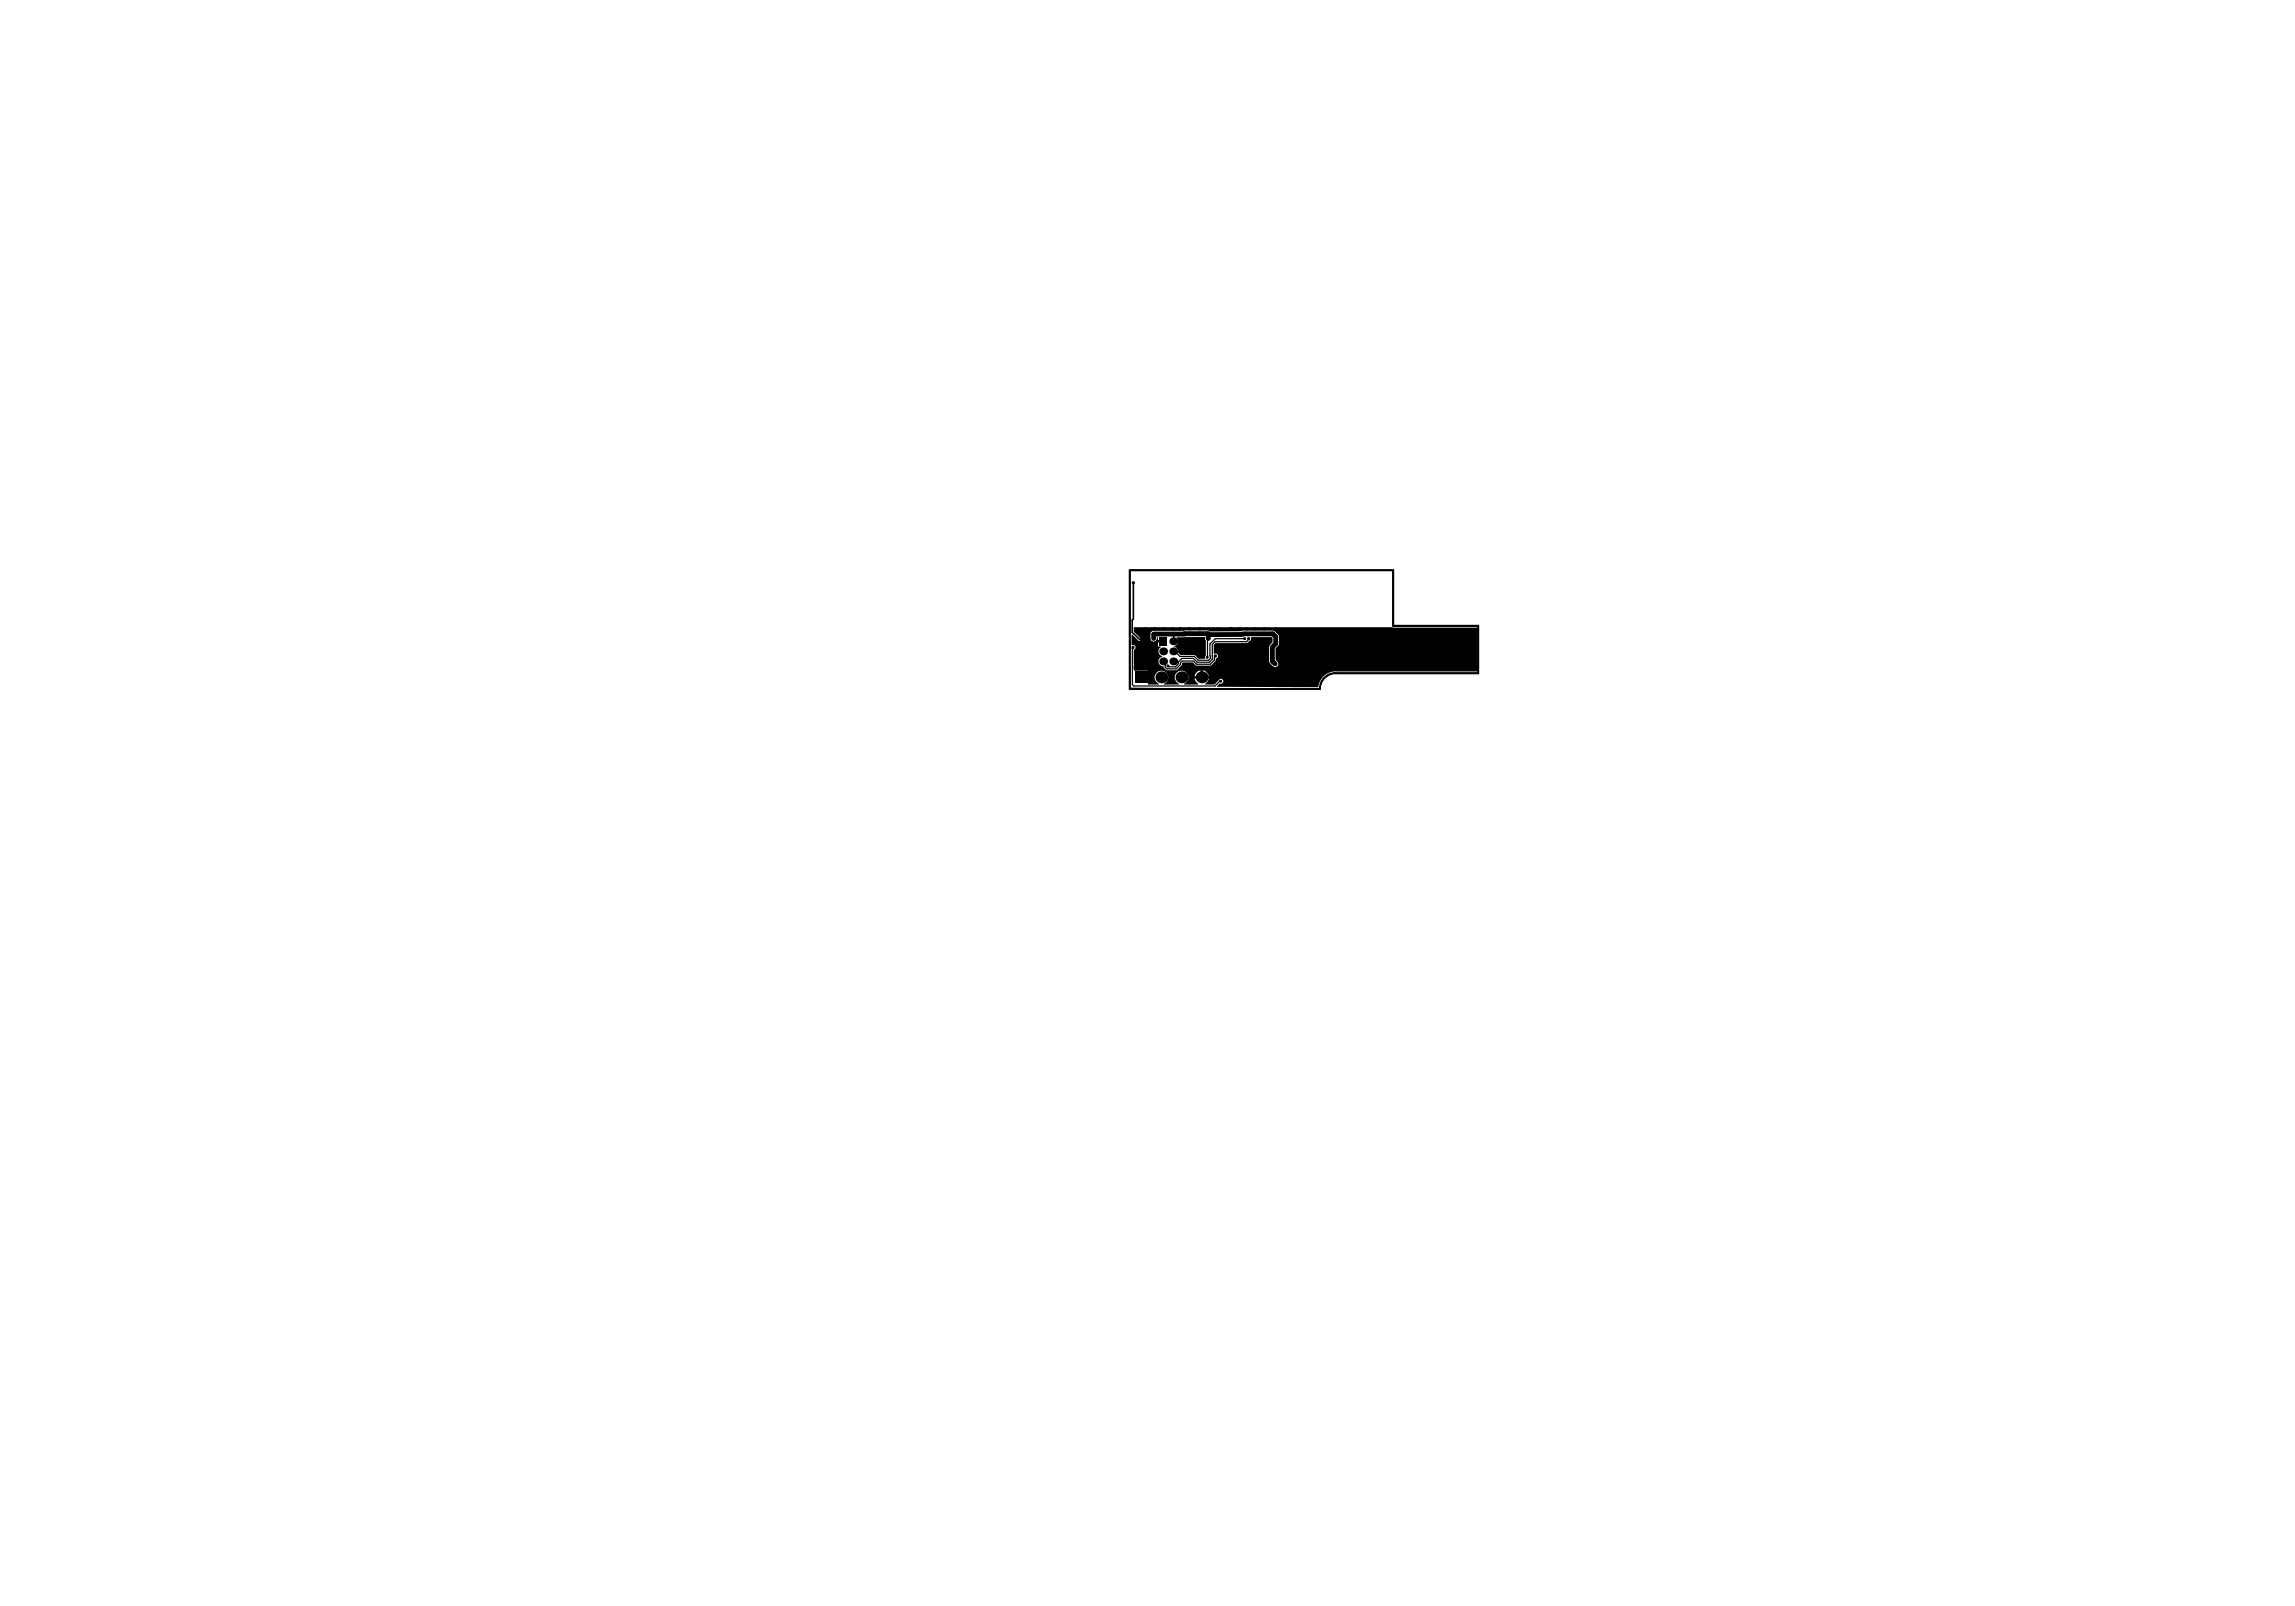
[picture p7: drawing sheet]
<svg xmlns="http://www.w3.org/2000/svg" width="289mm" height="202mm" viewBox="0 0 289 202" stroke-linecap="round" stroke-linejoin="round" font-family="sans-serif">
<path d="M142.2 71.8h33.2v7h10.7v5.9h-17.9a1.98 1.98 0 0 0-2 2l-24-.1z" fill="none" stroke="#000" stroke-width=".13"/>
<path d="M168.2 84.7a2 2 0 0 0-2 2h-24v-14.9h33.2v7h10.7v5.9h-17.9" fill="none" stroke="#000" stroke-width=".25"/>
<g fill="#000">
<path d="M148.2 80.2h3.5l.1 .4v1.9l-.1 .4h-.8l-.6-.5h-1.7l-.3-.3a.58 .58 0 0 0-.5-.7v-.1a.6 .6 0 0 0 .3-1z"/>
<path d="M142.7 78.9l43.2 .1v5.5h-17.7a2.16 2.16 0 0 0-2.2 2l-12.8-.1 .4-.4a.31 .31 0 0 0 .4-.1 .31 .31 0 0 0-.2-.5 .31 .31 0 0 0-.4 .2l-.5 .6h-1.2v-.1l.4-.4 .1-.3h-1.8l.1 .3 .3 .4v.1h-1.7l-.1-.1a.85 .85 0 0 0 .4-1.3 .85 .85 0 0 0-1.3 0 .85 .85 0 0 0 .3 1.3v.1h-1.9v-.1a.85 .85 0 0 0 .4-1.3 .85 .85 0 0 0-1.4 0 .85 .85 0 0 0 .4 1.3v.1h-1.4v-1.8h-1.7l-.1-.1v-2.5a.3 .3 0 0 0 .2-.4 .3 .3 0 0 0-.4-.2v-1.3l.8 .7a.2 .2 0 0 0 .3 0 .2 .2 0 0 0 0-.3l-.9-.8zM144.9 79.5l-.1 .3v.6a.42 .42 0 0 0 .5 .4 .42 .42 0 0 0 .4-.6h.1v.4h.6v.3h-.6v.5h.3v.1a.58 .58 0 0 0-.3 .6 .58 .58 0 0 0 .5 .5v.1a.6 .6 0 0 0-.5 .6 .6 .6 0 0 0 .6 .6l.4 .5h1.3l.7-.7 .1-.3h1.3l.4 .4h1.8l.6-.6 .1-.3a.31 .31 0 0 0 .2-.4 .31 .31 0 0 0-.4-.2l-.1-.1v-1l.2-.3h4l.4-.3 .2-.4h2.5l.1 .1v.5l-.4 .5v1.9v.2l.5 .5a.4 .4 0 0 0 .5-.1 .4 .4 0 0 0 0-.5l-.2-.3v-1.4l.4-.4v-1l-.1-.3-.5-.5-8.1 .1-.2-.1h-3h-3.9zM151.4 84.4v.7h.8v-.1a.98 .98 0 0 0-.8-.6zM150.6 84.6l-.2 .5h.7v-.7z"/>
<circle cx="142.7" cy="73.3" r=".2"/>
<circle cx="143" cy="79.1" r=".2"/>
<circle cx="144.2" cy="79.1" r=".2"/>
<circle cx="145.2" cy="80" r=".2"/>
<circle cx="145.4" cy="79.2" r=".2"/>
<circle cx="146.5" cy="79.1" r=".2"/>
<circle cx="147.6" cy="79.1" r=".2"/>
<circle cx="148.5" cy="79.2" r=".2"/>
<circle cx="149.1" cy="79.8" r=".2"/>
<circle cx="149.8" cy="79.1" r=".2"/>
<circle cx="151.1" cy="79.1" r=".2"/>
<circle cx="152.1" cy="79.8" r=".19"/>
<circle cx="152.1" cy="79.9" r=".3"/>
<circle cx="152.2" cy="79.1" r=".2"/>
<circle cx="153.3" cy="79.2" r=".2"/>
<circle cx="154.9" cy="79.1" r=".2"/>
<circle cx="155.9" cy="79.1" r=".2"/>
<circle cx="156.9" cy="79.1" r=".2"/>
<circle cx="157.9" cy="79.2" r=".2"/>
<circle cx="159.1" cy="79.1" r=".2"/>
<circle cx="160.7" cy="79.1" r=".2"/>
<circle cx="161.7" cy="79.3" r=".2"/>
<circle cx="164.9" cy="79.4" r=".19"/>
<circle cx="165.9" cy="79.5" r=".19"/>
<circle cx="167.1" cy="79.5" r=".19"/>
<circle cx="168" cy="79.6" r=".19"/>
<circle cx="169.6" cy="79.3" r=".19"/>
<circle cx="171.1" cy="79.3" r=".19"/>
<circle cx="173.1" cy="79.4" r=".2"/>
<circle cx="174.6" cy="79.4" r=".2"/>
<circle cx="176.1" cy="79.4" r=".2"/>
<circle cx="177.7" cy="79.4" r=".2"/>
<circle cx="179.4" cy="79.4" r=".2"/>
<circle cx="181" cy="79.4" r=".2"/>
<circle cx="182.7" cy="79.4" r=".2"/>
<circle cx="184.6" cy="79.4" r=".2"/>
<circle cx="142.6" cy="81.5" r=".2"/>
<circle cx="142.9" cy="84" r=".2"/>
<circle cx="142.9" cy="82.8" r=".2"/>
<circle cx="142.9" cy="82.1" r=".2"/>
<circle cx="143.6" cy="80.5" r=".19"/>
<circle cx="143.8" cy="82.2" r=".2"/>
<circle cx="144.6" cy="82.2" r=".2"/>
<circle cx="144.8" cy="85.9" r=".2"/>
<circle cx="145.2" cy="80.4" r=".19"/>
<circle cx="145.5" cy="81.6" r=".2"/>
<circle cx="145.5" cy="84" r=".2"/>
<circle cx="146.2" cy="85.3" r=".75"/>
<circle cx="146.4" cy="82" r=".49"/>
<circle cx="146.4" cy="83.3" r=".49"/>
<circle cx="147" cy="83.8" r=".19"/>
<circle cx="147.3" cy="84.6" r=".2"/>
<circle cx="147.7" cy="82" r=".49"/>
<circle cx="147.7" cy="80.7" r=".49"/>
<circle cx="147.7" cy="83.3" r=".49"/>
<circle cx="148.7" cy="85.3" r=".75"/>
<circle cx="149.5" cy="81.6" r=".19"/>
<circle cx="149.7" cy="84.1" r=".2"/>
<circle cx="149.9" cy="85.9" r=".2"/>
<circle cx="150.3" cy="80.4" r=".19"/>
<circle cx="151" cy="82.7" r=".2"/>
<circle cx="151.3" cy="85.3" r=".75"/>
<circle cx="152" cy="82.7" r=".19"/>
<circle cx="152.4" cy="85.9" r=".2"/>
<circle cx="153" cy="82.6" r=".2"/>
<circle cx="153.2" cy="85.5" r=".2"/>
<circle cx="153.7" cy="85.7" r=".19"/>
<circle cx="154.9" cy="84.3" r=".2"/>
<circle cx="154.9" cy="82.3" r=".2"/>
<circle cx="154.9" cy="81.3" r=".2"/>
<circle cx="154.9" cy="83.3" r=".2"/>
<circle cx="155.9" cy="84.3" r=".2"/>
<circle cx="155.9" cy="82.3" r=".2"/>
<circle cx="155.9" cy="81.3" r=".2"/>
<circle cx="155.9" cy="83.3" r=".2"/>
<circle cx="156.7" cy="80.4" r=".19"/>
<circle cx="156.9" cy="84.3" r=".2"/>
<circle cx="156.9" cy="82.3" r=".2"/>
<circle cx="156.9" cy="81.3" r=".2"/>
<circle cx="156.9" cy="83.3" r=".2"/>
<circle cx="157.2" cy="80.4" r=".2"/>
<circle cx="157.9" cy="84.3" r=".2"/>
<circle cx="157.9" cy="82.3" r=".2"/>
<circle cx="157.9" cy="81.3" r=".2"/>
<circle cx="157.9" cy="83.3" r=".2"/>
<circle cx="159.2" cy="86.1" r=".2"/>
<circle cx="160.1" cy="86.1" r=".2"/>
<circle cx="160.3" cy="81.4" r=".2"/>
<circle cx="160.5" cy="83.6" r=".2"/>
<circle cx="161.4" cy="86.1" r=".2"/>
<circle cx="162.6" cy="80.3" r=".19"/>
<circle cx="162.6" cy="81" r=".19"/>
<circle cx="162.9" cy="81.6" r=".2"/>
<circle cx="163" cy="83.9" r=".2"/>
<circle cx="164" cy="83" r=".2"/>
<circle cx="165.7" cy="86.1" r=".2"/>
<circle cx="165.9" cy="83.3" r=".2"/>
<circle cx="167.3" cy="80.3" r=".19"/>
<circle cx="167.4" cy="83.3" r=".19"/>
<circle cx="168" cy="81.7" r=".19"/>
<circle cx="168.6" cy="80.2" r=".19"/>
<circle cx="168.9" cy="83.2" r=".19"/>
<circle cx="169.7" cy="81.7" r=".19"/>
<circle cx="170.4" cy="80.2" r=".2"/>
<circle cx="170.4" cy="83.2" r=".19"/>
<circle cx="171.1" cy="81.8" r=".2"/>
<circle cx="171.9" cy="83.3" r=".2"/>
<circle cx="171.9" cy="80.2" r=".2"/>
<circle cx="172.6" cy="81.8" r=".2"/>
<circle cx="173.4" cy="83.3" r=".2"/>
<circle cx="173.4" cy="80.2" r=".2"/>
<circle cx="174.1" cy="81.8" r=".2"/>
<circle cx="174.9" cy="83.3" r=".2"/>
<circle cx="174.9" cy="80.2" r=".2"/>
<circle cx="175.6" cy="81.8" r=".2"/>
<circle cx="176.4" cy="83.3" r=".2"/>
<circle cx="176.4" cy="80.2" r=".2"/>
<circle cx="177.1" cy="81.8" r=".2"/>
<circle cx="177.9" cy="83.3" r=".2"/>
<circle cx="177.9" cy="80.2" r=".2"/>
<circle cx="178.6" cy="81.8" r=".2"/>
<circle cx="179.4" cy="83.3" r=".2"/>
<circle cx="179.4" cy="80.2" r=".2"/>
<circle cx="180.1" cy="81.8" r=".2"/>
<circle cx="180.9" cy="83.3" r=".2"/>
<circle cx="180.9" cy="80.2" r=".2"/>
<circle cx="181.6" cy="81.8" r=".2"/>
<circle cx="182.4" cy="83.3" r=".2"/>
<circle cx="182.4" cy="80.2" r=".2"/>
<circle cx="183.1" cy="81.8" r=".2"/>
<circle cx="183.9" cy="83.3" r=".2"/>
<circle cx="183.9" cy="80.2" r=".2"/>
<circle cx="184.6" cy="81.8" r=".2"/>
<circle cx="185.4" cy="83.3" r=".2"/>
<circle cx="185.4" cy="80.2" r=".2"/>
</g>
<path d="M147.8 79.8v.7M142.7 81.5l-.1 .1v4.6l.1 .1h10.3l.6-.6M147.8 83v.1M152 80.3v2.3M153 82.6l-.1 .1v.4l-.5 .5h-1.8l-.4-.4h-1.4l-.2 .2v.2l-.5 .6h-1.2l-.2-.2 .1-.7h-.4M156.7 80.4h-3.7l-.7 .6 .1 1.9-.2 .2h-1.4l-.5-.5h-1.8l-.7-.8M157.2 80.4v.1l-.3 .3h-3.9l-.4 .3v1.9l-.3 .4h-1.6l-.5-.5h-1.4l-.4 .4v.2l-.4 .4h-.8l-.1-.1" fill="none" stroke="#000" stroke-width=".15"/>
<path d="M142.7 73.3v4.6l-.2 .2v1.5l.9 .9" fill="none" stroke="#000" stroke-width=".2"/>
<path d="M145.2 80v.4M149.1 79.8h-3.9M149.1 79.8h3M156.4 79.9h-4.3v.5M156.5 79.8h3.7l.4 .4v.8l-.4 .5v1.7l.3 .4" fill="none" stroke="#000" stroke-width=".61"/>
<g fill="#000">
<path d="M142.9 84.5h1.5v1.5h-1.5z" fill-rule="evenodd"/>
<path d="M145.9 80.2h1v1h-1z" fill-rule="evenodd"/>
</g>
</svg>
